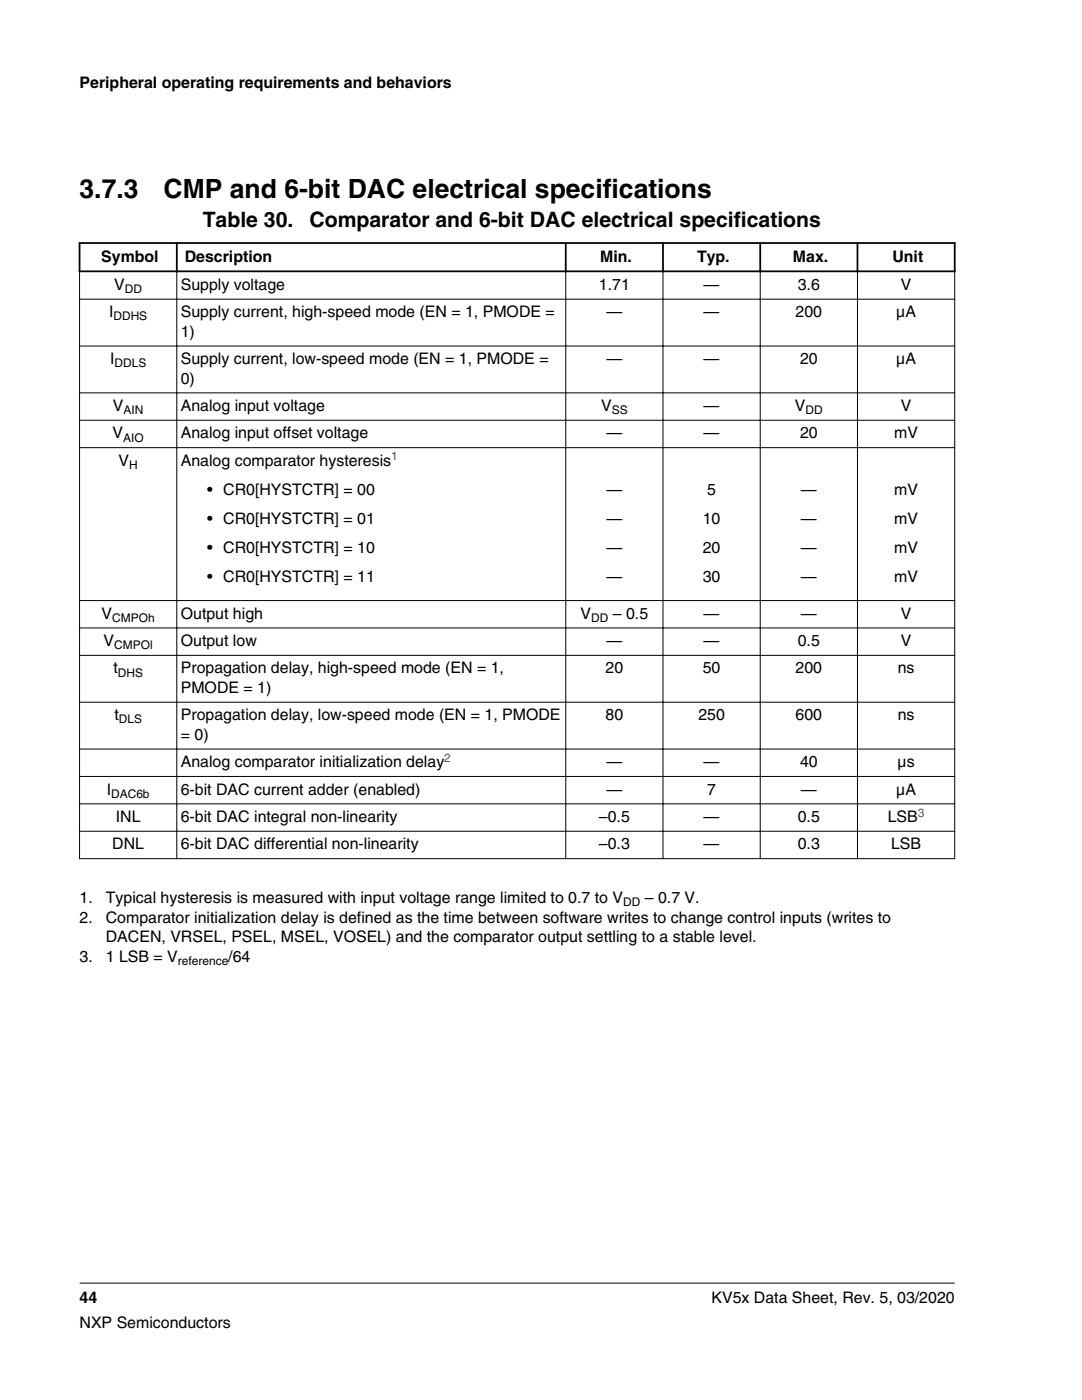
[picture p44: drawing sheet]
<svg xmlns="http://www.w3.org/2000/svg" width="216mm" height="279mm" viewBox="0 0 216 279" stroke-linecap="round" stroke-linejoin="round" font-family="sans-serif">
<defs><g id="words">
<g font-size="5.3">
<text x="15.9" y="39.5">3.7.3</text>
<text x="32.6" y="39.5">CMP and 6-bit DAC electrical specifications</text>
</g>
<g font-size="4.2">
<text x="40.4" y="45.2">Table 30.</text>
<text x="61.7" y="45.2">Comparator and 6-bit DAC electrical specifications</text>
</g>
<g font-size="3.2">
<text x="15.9" y="17.5">Peripheral operating requirements and behaviors</text>
<text x="20.2" y="52.2">Symbol</text>
<text x="36.9" y="52.2">Description</text>
<text x="119.8" y="52.2">Min.</text>
<text x="139.1" y="52.2">Typ.</text>
<text x="158.2" y="52.2">Max.</text>
<text x="178.1" y="52.2">Unit</text>
<text x="22.8" y="57.8">V</text>
<text x="36.1" y="57.8">Supply voltage</text>
<text x="119.5" y="57.8">1.71</text>
<text x="140.4" y="57.8">—</text>
<text x="159.2" y="57.8">3.6</text>
<text x="179.7" y="57.8">V</text>
<text x="21.8" y="63.3">I</text>
<text x="36.1" y="63.3">Supply current, high-speed mode (EN = 1, PMODE =</text>
<text x="121" y="63.3">—</text>
<text x="140.4" y="63.3">—</text>
<text x="158.7" y="63.3">200</text>
<text x="178.8" y="63.3">μA</text>
<text x="36.1" y="67.2">1)</text>
<text x="22" y="72.7">I</text>
<text x="36.1" y="72.7">Supply current, low-speed mode (EN = 1, PMODE =</text>
<text x="36.1" y="76.5">0)</text>
<text x="121" y="72.7">—</text>
<text x="140.4" y="72.7">—</text>
<text x="159.6" y="72.7">20</text>
<text x="178.8" y="72.7">μA</text>
<text x="22.5" y="82">V</text>
<text x="36.1" y="82">Analog input voltage</text>
<text x="119.9" y="82">V</text>
<text x="140.4" y="82">—</text>
<text x="158.6" y="82">V</text>
<text x="179.7" y="82">V</text>
<text x="22.5" y="87.5">V</text>
<text x="36.1" y="87.5">Analog input offset voltage</text>
<text x="121" y="87.5">—</text>
<text x="140.4" y="87.5">—</text>
<text x="159.6" y="87.5">20</text>
<text x="178.4" y="87.5">mV</text>
<text x="23.7" y="92.9">V</text>
<text x="36.1" y="92.9">Analog comparator hysteresis</text>
<text x="41.3" y="98.7">• CR0[HYSTCTR] = 00</text>
<text x="121" y="98.7">—</text>
<text x="141.1" y="98.7">5</text>
<text x="159.8" y="98.7">—</text>
<text x="178.4" y="98.7">mV</text>
<text x="41.3" y="104.5">• CR0[HYSTCTR] = 01</text>
<text x="121" y="104.5">—</text>
<text x="140.2" y="104.5">10</text>
<text x="159.8" y="104.5">—</text>
<text x="178.4" y="104.5">mV</text>
<text x="41.3" y="110.3">• CR0[HYSTCTR] = 10</text>
<text x="121" y="110.3">—</text>
<text x="140.2" y="110.3">20</text>
<text x="159.8" y="110.3">—</text>
<text x="178.4" y="110.3">mV</text>
<text x="41.3" y="116.1">• CR0[HYSTCTR] = 11</text>
<text x="121" y="116.1">—</text>
<text x="140.2" y="116.1">30</text>
<text x="159.8" y="116.1">—</text>
<text x="178.4" y="116.1">mV</text>
<text x="20.3" y="123.5">V</text>
<text x="36.1" y="123.5">Output high</text>
<text x="115.8" y="123.5">V</text>
<text x="122.3" y="123.5">– 0.5</text>
<text x="140.4" y="123.5">—</text>
<text x="159.8" y="123.5">—</text>
<text x="179.7" y="123.5">V</text>
<text x="20.7" y="128.9">V</text>
<text x="36.1" y="128.9">Output low</text>
<text x="121" y="128.9">—</text>
<text x="140.4" y="128.9">—</text>
<text x="159.2" y="128.9">0.5</text>
<text x="179.7" y="128.9">V</text>
<text x="22.6" y="134.4">t</text>
<text x="36.1" y="134.4">Propagation delay, high-speed mode (EN = 1,</text>
<text x="120.8" y="134.4">20</text>
<text x="140.2" y="134.4">50</text>
<text x="158.7" y="134.4">200</text>
<text x="179.1" y="134.4">ns</text>
<text x="22.8" y="143.7">t</text>
<text x="36.1" y="138.3">PMODE = 1)</text>
<text x="36.1" y="143.7">Propagation delay, low-speed mode (EN = 1, PMODE</text>
<text x="120.8" y="143.7">80</text>
<text x="139.3" y="143.7">250</text>
<text x="158.7" y="143.7">600</text>
<text x="179.1" y="143.7">ns</text>
<text x="36.1" y="147.6">= 0)</text>
<text x="36.1" y="153.1">Analog comparator initialization delay</text>
<text x="121" y="153.1">—</text>
<text x="140.4" y="153.1">—</text>
<text x="159.6" y="153.1">40</text>
<text x="179.1" y="153.1">μs</text>
<text x="21.3" y="158.6">I</text>
<text x="36.1" y="158.6">6-bit DAC current adder (enabled)</text>
<text x="121" y="158.6">—</text>
<text x="141.1" y="158.6">7</text>
<text x="159.8" y="158.6">—</text>
<text x="178.8" y="158.6">μA</text>
<text x="23.1" y="164">INL</text>
<text x="36.1" y="164">6-bit DAC integral non-linearity</text>
<text x="119.5" y="164">–0.5</text>
<text x="140.4" y="164">—</text>
<text x="159.2" y="164">0.5</text>
<text x="177.1" y="164">LSB</text>
<text x="22.4" y="169.5">DNL</text>
<text x="36.1" y="169.5">6-bit DAC differential non-linearity</text>
<text x="119.5" y="169.5">–0.3</text>
<text x="140.4" y="169.5">—</text>
<text x="159.2" y="169.5">0.3</text>
<text x="177.8" y="169.5">LSB</text>
<text x="15.9" y="180.3">1.</text>
<text x="15.9" y="184.1">2.</text>
<text x="21.1" y="180.3">Typical hysteresis is measured with input voltage range limited to 0.7 to V</text>
<text x="21.1" y="184.1">Comparator initialization delay is defined as the time between software writes to change control inputs (writes to</text>
<text x="128.7" y="180.3">– 0.7 V.</text>
<text x="15.9" y="191.9">3.</text>
<text x="21.1" y="188">DACEN, VRSEL, PSEL, MSEL, VOSEL) and the comparator output settling to a stable level.</text>
<text x="21.1" y="191.9">1 LSB = V</text>
<text x="45.6" y="191.9">/64</text>
<text x="15.9" y="260">44</text>
<text x="142" y="260">KV5x Data Sheet, Rev. 5, 03/2020</text>
<text x="15.9" y="265">NXP Semiconductors</text>
</g>
<g font-size="2.4">
<text x="24.9" y="58.5">DD</text>
<text x="22.6" y="63.9">DDHS</text>
<text x="22.8" y="73.3">DDLS</text>
<text x="24.7" y="82.6">AIN</text>
<text x="122.1" y="82.6">SS</text>
<text x="160.7" y="82.6">DD</text>
<text x="24.6" y="88.1">AIO</text>
<text x="25.8" y="93.6">H</text>
<text x="22.4" y="124.1">CMPOh</text>
<text x="118" y="124.1">DD</text>
<text x="22.8" y="129.6">CMPOl</text>
<text x="23.5" y="135">DHS</text>
<text x="23.7" y="144.4">DLS</text>
<text x="22.2" y="159.2">DAC6b</text>
<text x="124.3" y="180.9">DD</text>
<text x="35.5" y="192.5">reference</text>
</g>
<g font-size="2.4" fill="#00f">
<text x="78.1" y="91.9">1</text>
<text x="88.7" y="152">2</text>
<text x="183.1" y="163">3</text>
</g>
</g></defs>
<path d="M15.7 48.5h175M15.7 54.2h175M15.9 48.3v6M35.3 48.3v6M112.9 48.3v6M132.3 48.3v6M151.7 48.3v6M171.1 48.3v6M190.5 48.3v6" fill="none" stroke="#000" stroke-width=".35"/>
<g fill="none" stroke="#000" stroke-width=".2">
<path d="M15.8 59.7h174.8M15.9 54.3v117.1M35.3 53.9v117.5M112.9 53.9v117.5M132.3 53.9v117.5M151.7 53.9v117.5M171.1 53.9v117.5M190.5 54.3v117.1M15.8 69.1h174.8M15.8 78.4h174.8M15.8 83.9h174.8M15.8 89.3h174.8"/>
<path d="M15.8 119.9h174.8M15.8 125.3h174.8M15.8 130.8h174.8M15.8 140.1h174.8M15.8 149.5h174.8M15.8 155h174.8M15.8 160.4h174.8M15.8 165.9h174.8M15.8 171.4h174.8M15.9 256.1h174.6"/>
</g>
<use href="#words"/>
</svg>
